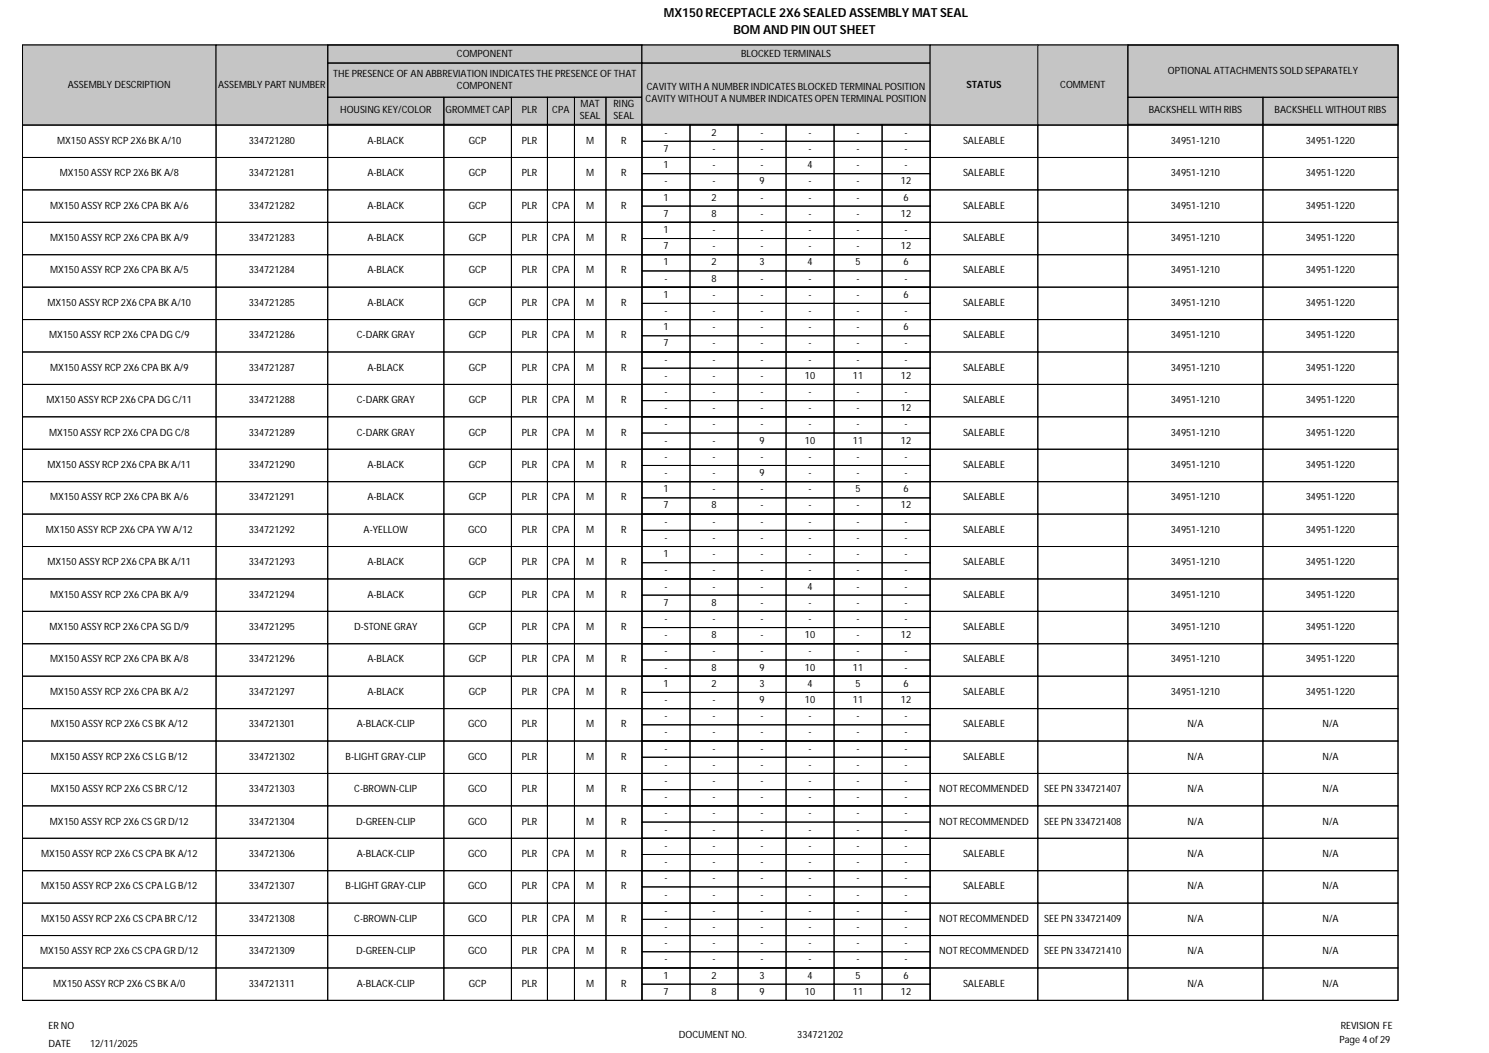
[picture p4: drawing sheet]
<svg xmlns="http://www.w3.org/2000/svg" width="420mm" height="297mm" viewBox="0 0 420 297" stroke-linecap="round" stroke-linejoin="round" font-family="sans-serif">
<defs><g id="words">
<g font-size="3.5">
<text x="187.3" y="4.7">MX150 RECEPTACLE 2X6 SEALED ASSEMBLY MAT SEAL</text>
<text x="206.9" y="9.5">BOM AND PIN OUT SHEET</text>
</g>
<g font-size="2.8">
<text x="128.9" y="15.9">COMPONENT</text>
<text x="209" y="16">BLOCKED TERMINALS</text>
<text x="94" y="21.6">THE PRESENCE OF AN ABBREVIATION INDICATES THE PRESENCE OF THAT</text>
<text x="329.4" y="20.8">OPTIONAL ATTACHMENTS SOLD SEPARATELY</text>
<text x="19.1" y="24.7">ASSEMBLY DESCRIPTION</text>
<text x="61.5" y="24.7">ASSEMBLY PART NUMBER</text>
<text x="128.9" y="25">COMPONENT</text>
<text x="182.1" y="28.8">CAVITY WITHOUT A NUMBER INDICATES OPEN TERMINAL POSITION</text>
<text x="182.4" y="25.4">CAVITY WITH A NUMBER INDICATES BLOCKED TERMINAL POSITION</text>
<text x="272.6" y="24.7">STATUS</text>
<text x="299.1" y="24.7">COMMENT</text>
<text x="95.9" y="31.9">HOUSING KEY/COLOR</text>
<text x="125.7" y="31.9">GROMMET CAP</text>
<text x="147.2" y="31.9">PLR</text>
<text x="155.8" y="31.9">CPA</text>
<text x="163.6" y="33.6">SEAL</text>
<text x="163.8" y="30.3">MAT</text>
<text x="173.1" y="30.3">RING</text>
<text x="173.1" y="33.6">SEAL</text>
<text x="324" y="32">BACKSHELL WITH RIBS</text>
<text x="359.5" y="32">BACKSHELL WITHOUT RIBS</text>
<text x="16.1" y="40.5">MX150 ASSY RCP 2X6 BK A/10</text>
<text x="70.2" y="40.5">334721280</text>
<text x="103.6" y="40.5">A-BLACK</text>
<text x="132.2" y="40.5">GCP</text>
<text x="147.2" y="40.5">PLR</text>
<text x="165.3" y="40.5">M</text>
<text x="175.2" y="40.5">R</text>
<text x="187.4" y="38.3">-</text>
<text x="200.7" y="38.3">2</text>
<text x="214.5" y="38.3">-</text>
<text x="228.1" y="38.3">-</text>
<text x="241.6" y="38.3">-</text>
<text x="255.2" y="38.3">-</text>
<text x="271.6" y="40.5">SALEABLE</text>
<text x="330.2" y="40.5">34951-1210</text>
<text x="368.3" y="40.5">34951-1220</text>
<text x="187.1" y="47.4">1</text>
<text x="187.1" y="42.8">7</text>
<text x="201" y="42.8">-</text>
<text x="201" y="47.4">-</text>
<text x="214.5" y="42.8">-</text>
<text x="214.5" y="47.4">-</text>
<text x="227.8" y="47.4">4</text>
<text x="228.1" y="42.8">-</text>
<text x="241.6" y="42.8">-</text>
<text x="241.6" y="47.4">-</text>
<text x="255.2" y="42.8">-</text>
<text x="255.2" y="47.4">-</text>
<text x="16.8" y="49.7">MX150 ASSY RCP 2X6 BK A/8</text>
<text x="70.2" y="49.7">334721281</text>
<text x="103.6" y="49.7">A-BLACK</text>
<text x="132.2" y="49.7">GCP</text>
<text x="147.2" y="49.7">PLR</text>
<text x="165.3" y="49.7">M</text>
<text x="175.2" y="49.7">R</text>
<text x="187.4" y="52">-</text>
<text x="201" y="52">-</text>
<text x="214.2" y="52">9</text>
<text x="228.1" y="52">-</text>
<text x="241.6" y="52">-</text>
<text x="254.1" y="52">12</text>
<text x="271.6" y="49.7">SALEABLE</text>
<text x="330.2" y="49.7">34951-1210</text>
<text x="368.3" y="49.7">34951-1220</text>
<text x="14.1" y="58.8">MX150 ASSY RCP 2X6 CPA BK A/6</text>
<text x="70.2" y="58.8">334721282</text>
<text x="103.6" y="58.8">A-BLACK</text>
<text x="132.2" y="58.8">GCP</text>
<text x="147.2" y="58.8">PLR</text>
<text x="155.8" y="58.8">CPA</text>
<text x="165.3" y="58.8">M</text>
<text x="175.2" y="58.8">R</text>
<text x="187.1" y="56.6">1</text>
<text x="200.7" y="56.6">2</text>
<text x="214.5" y="56.6">-</text>
<text x="228.1" y="56.6">-</text>
<text x="241.6" y="56.6">-</text>
<text x="254.9" y="56.6">6</text>
<text x="271.6" y="58.8">SALEABLE</text>
<text x="330.2" y="58.8">34951-1210</text>
<text x="368.3" y="58.8">34951-1220</text>
<text x="187.1" y="65.7">1</text>
<text x="187.1" y="61.1">7</text>
<text x="200.7" y="61.1">8</text>
<text x="201" y="65.7">-</text>
<text x="214.5" y="61.1">-</text>
<text x="214.5" y="65.7">-</text>
<text x="228.1" y="61.1">-</text>
<text x="228.1" y="65.7">-</text>
<text x="241.6" y="61.1">-</text>
<text x="241.6" y="65.7">-</text>
<text x="254.1" y="61.1">12</text>
<text x="255.2" y="65.7">-</text>
<text x="14.1" y="68">MX150 ASSY RCP 2X6 CPA BK A/9</text>
<text x="70.2" y="68">334721283</text>
<text x="103.6" y="68">A-BLACK</text>
<text x="132.2" y="68">GCP</text>
<text x="147.2" y="68">PLR</text>
<text x="155.8" y="68">CPA</text>
<text x="165.3" y="68">M</text>
<text x="175.2" y="68">R</text>
<text x="187.1" y="70.3">7</text>
<text x="201" y="70.3">-</text>
<text x="214.5" y="70.3">-</text>
<text x="228.1" y="70.3">-</text>
<text x="241.6" y="70.3">-</text>
<text x="254.1" y="70.3">12</text>
<text x="271.6" y="68">SALEABLE</text>
<text x="330.2" y="68">34951-1210</text>
<text x="368.3" y="68">34951-1220</text>
<text x="14.1" y="77.1">MX150 ASSY RCP 2X6 CPA BK A/5</text>
<text x="70.2" y="77.1">334721284</text>
<text x="103.6" y="77.1">A-BLACK</text>
<text x="132.2" y="77.1">GCP</text>
<text x="147.2" y="77.1">PLR</text>
<text x="155.8" y="77.1">CPA</text>
<text x="165.3" y="77.1">M</text>
<text x="175.2" y="77.1">R</text>
<text x="187.1" y="74.8">1</text>
<text x="200.7" y="74.8">2</text>
<text x="214.2" y="74.8">3</text>
<text x="227.8" y="74.8">4</text>
<text x="241.3" y="74.8">5</text>
<text x="254.9" y="74.8">6</text>
<text x="271.6" y="77.1">SALEABLE</text>
<text x="330.2" y="77.1">34951-1210</text>
<text x="368.3" y="77.1">34951-1220</text>
<text x="187.1" y="84">1</text>
<text x="187.4" y="79.4">-</text>
<text x="200.7" y="79.4">8</text>
<text x="201" y="84">-</text>
<text x="214.5" y="79.4">-</text>
<text x="214.5" y="84">-</text>
<text x="228.1" y="79.4">-</text>
<text x="228.1" y="84">-</text>
<text x="241.6" y="79.4">-</text>
<text x="241.6" y="84">-</text>
<text x="254.9" y="84">6</text>
<text x="255.2" y="79.4">-</text>
<text x="13.4" y="86.3">MX150 ASSY RCP 2X6 CPA BK A/10</text>
<text x="70.2" y="86.3">334721285</text>
<text x="103.6" y="86.3">A-BLACK</text>
<text x="132.2" y="86.3">GCP</text>
<text x="147.2" y="86.3">PLR</text>
<text x="155.8" y="86.3">CPA</text>
<text x="165.3" y="86.3">M</text>
<text x="175.2" y="86.3">R</text>
<text x="187.4" y="88.6">-</text>
<text x="201" y="88.6">-</text>
<text x="214.5" y="88.6">-</text>
<text x="228.1" y="88.6">-</text>
<text x="241.6" y="88.6">-</text>
<text x="255.2" y="88.6">-</text>
<text x="271.6" y="86.3">SALEABLE</text>
<text x="330.2" y="86.3">34951-1210</text>
<text x="368.3" y="86.3">34951-1220</text>
<text x="13.8" y="95.4">MX150 ASSY RCP 2X6 CPA DG C/9</text>
<text x="70.2" y="95.4">334721286</text>
<text x="100.6" y="95.4">C-DARK GRAY</text>
<text x="132.2" y="95.4">GCP</text>
<text x="147.2" y="95.4">PLR</text>
<text x="155.8" y="95.4">CPA</text>
<text x="165.3" y="95.4">M</text>
<text x="175.2" y="95.4">R</text>
<text x="187.1" y="93.1">1</text>
<text x="201" y="93.1">-</text>
<text x="214.5" y="93.1">-</text>
<text x="228.1" y="93.1">-</text>
<text x="241.6" y="93.1">-</text>
<text x="254.9" y="93.1">6</text>
<text x="271.6" y="95.4">SALEABLE</text>
<text x="330.2" y="95.4">34951-1210</text>
<text x="368.3" y="95.4">34951-1220</text>
<text x="187.1" y="97.7">7</text>
<text x="201" y="97.7">-</text>
<text x="214.5" y="97.7">-</text>
<text x="228.1" y="97.7">-</text>
<text x="241.6" y="97.7">-</text>
<text x="255.2" y="97.7">-</text>
<text x="14.1" y="104.6">MX150 ASSY RCP 2X6 CPA BK A/9</text>
<text x="70.2" y="104.6">334721287</text>
<text x="103.6" y="104.6">A-BLACK</text>
<text x="132.2" y="104.6">GCP</text>
<text x="147.2" y="104.6">PLR</text>
<text x="155.8" y="104.6">CPA</text>
<text x="165.3" y="104.6">M</text>
<text x="175.2" y="104.6">R</text>
<text x="187.4" y="102.3">-</text>
<text x="187.4" y="106.8">-</text>
<text x="201" y="102.3">-</text>
<text x="201" y="106.8">-</text>
<text x="214.5" y="102.3">-</text>
<text x="214.5" y="106.8">-</text>
<text x="227" y="106.8">10</text>
<text x="228.1" y="102.3">-</text>
<text x="240.6" y="106.8">11</text>
<text x="241.6" y="102.3">-</text>
<text x="254.1" y="106.8">12</text>
<text x="255.2" y="102.3">-</text>
<text x="271.6" y="104.6">SALEABLE</text>
<text x="330.2" y="104.6">34951-1210</text>
<text x="368.3" y="104.6">34951-1220</text>
<text x="13.1" y="113.7">MX150 ASSY RCP 2X6 CPA DG C/11</text>
<text x="70.2" y="113.7">334721288</text>
<text x="100.6" y="113.7">C-DARK GRAY</text>
<text x="132.2" y="113.7">GCP</text>
<text x="147.2" y="113.7">PLR</text>
<text x="155.8" y="113.7">CPA</text>
<text x="165.3" y="113.7">M</text>
<text x="175.2" y="113.7">R</text>
<text x="187.4" y="111.4">-</text>
<text x="201" y="111.4">-</text>
<text x="214.5" y="111.4">-</text>
<text x="228.1" y="111.4">-</text>
<text x="241.6" y="111.4">-</text>
<text x="255.2" y="111.4">-</text>
<text x="271.6" y="113.7">SALEABLE</text>
<text x="330.2" y="113.7">34951-1210</text>
<text x="368.3" y="113.7">34951-1220</text>
<text x="187.4" y="116">-</text>
<text x="201" y="116">-</text>
<text x="214.5" y="116">-</text>
<text x="228.1" y="116">-</text>
<text x="241.6" y="116">-</text>
<text x="254.1" y="116">12</text>
<text x="13.8" y="122.8">MX150 ASSY RCP 2X6 CPA DG C/8</text>
<text x="70.2" y="122.8">334721289</text>
<text x="100.6" y="122.8">C-DARK GRAY</text>
<text x="132.2" y="122.8">GCP</text>
<text x="147.2" y="122.8">PLR</text>
<text x="155.8" y="122.8">CPA</text>
<text x="165.3" y="122.8">M</text>
<text x="175.2" y="122.8">R</text>
<text x="187.4" y="120.6">-</text>
<text x="187.4" y="125.1">-</text>
<text x="201" y="120.6">-</text>
<text x="201" y="125.1">-</text>
<text x="214.2" y="125.1">9</text>
<text x="214.5" y="120.6">-</text>
<text x="227" y="125.1">10</text>
<text x="228.1" y="120.6">-</text>
<text x="240.6" y="125.1">11</text>
<text x="241.6" y="120.6">-</text>
<text x="254.1" y="125.1">12</text>
<text x="255.2" y="120.6">-</text>
<text x="271.6" y="122.8">SALEABLE</text>
<text x="330.2" y="122.8">34951-1210</text>
<text x="368.3" y="122.8">34951-1220</text>
<text x="13.4" y="132">MX150 ASSY RCP 2X6 CPA BK A/11</text>
<text x="70.2" y="132">334721290</text>
<text x="103.6" y="132">A-BLACK</text>
<text x="132.2" y="132">GCP</text>
<text x="147.2" y="132">PLR</text>
<text x="155.8" y="132">CPA</text>
<text x="165.3" y="132">M</text>
<text x="175.2" y="132">R</text>
<text x="187.4" y="129.7">-</text>
<text x="201" y="129.7">-</text>
<text x="214.5" y="129.7">-</text>
<text x="228.1" y="129.7">-</text>
<text x="241.6" y="129.7">-</text>
<text x="255.2" y="129.7">-</text>
<text x="271.6" y="132">SALEABLE</text>
<text x="330.2" y="132">34951-1210</text>
<text x="368.3" y="132">34951-1220</text>
<text x="187.4" y="134.3">-</text>
<text x="201" y="134.3">-</text>
<text x="214.2" y="134.3">9</text>
<text x="228.1" y="134.3">-</text>
<text x="241.6" y="134.3">-</text>
<text x="255.2" y="134.3">-</text>
<text x="14.1" y="141.1">MX150 ASSY RCP 2X6 CPA BK A/6</text>
<text x="70.2" y="141.1">334721291</text>
<text x="103.6" y="141.1">A-BLACK</text>
<text x="132.2" y="141.1">GCP</text>
<text x="147.2" y="141.1">PLR</text>
<text x="155.8" y="141.1">CPA</text>
<text x="165.3" y="141.1">M</text>
<text x="175.2" y="141.1">R</text>
<text x="187.1" y="138.8">1</text>
<text x="187.1" y="143.4">7</text>
<text x="200.7" y="143.4">8</text>
<text x="201" y="138.8">-</text>
<text x="214.5" y="138.8">-</text>
<text x="214.5" y="143.4">-</text>
<text x="228.1" y="138.8">-</text>
<text x="228.1" y="143.4">-</text>
<text x="241.3" y="138.8">5</text>
<text x="241.6" y="143.4">-</text>
<text x="254.1" y="143.4">12</text>
<text x="254.9" y="138.8">6</text>
<text x="271.6" y="141.1">SALEABLE</text>
<text x="330.2" y="141.1">34951-1210</text>
<text x="368.3" y="141.1">34951-1220</text>
<text x="187.4" y="148">-</text>
<text x="201" y="148">-</text>
<text x="214.5" y="148">-</text>
<text x="228.1" y="148">-</text>
<text x="241.6" y="148">-</text>
<text x="255.2" y="148">-</text>
<text x="13" y="150.3">MX150 ASSY RCP 2X6 CPA YW A/12</text>
<text x="70.2" y="150.3">334721292</text>
<text x="102.6" y="150.3">A-YELLOW</text>
<text x="132" y="150.3">GCO</text>
<text x="147.2" y="150.3">PLR</text>
<text x="155.8" y="150.3">CPA</text>
<text x="165.3" y="150.3">M</text>
<text x="175.2" y="150.3">R</text>
<text x="187.4" y="152.6">-</text>
<text x="201" y="152.6">-</text>
<text x="214.5" y="152.6">-</text>
<text x="228.1" y="152.6">-</text>
<text x="241.6" y="152.6">-</text>
<text x="255.2" y="152.6">-</text>
<text x="271.6" y="150.3">SALEABLE</text>
<text x="330.2" y="150.3">34951-1210</text>
<text x="368.3" y="150.3">34951-1220</text>
<text x="13.4" y="159.4">MX150 ASSY RCP 2X6 CPA BK A/11</text>
<text x="70.2" y="159.4">334721293</text>
<text x="103.6" y="159.4">A-BLACK</text>
<text x="132.2" y="159.4">GCP</text>
<text x="147.2" y="159.4">PLR</text>
<text x="155.8" y="159.4">CPA</text>
<text x="165.3" y="159.4">M</text>
<text x="175.2" y="159.4">R</text>
<text x="187.1" y="157.1">1</text>
<text x="187.4" y="161.7">-</text>
<text x="201" y="157.1">-</text>
<text x="201" y="161.7">-</text>
<text x="214.5" y="157.1">-</text>
<text x="214.5" y="161.7">-</text>
<text x="228.1" y="157.1">-</text>
<text x="228.1" y="161.7">-</text>
<text x="241.6" y="157.1">-</text>
<text x="241.6" y="161.7">-</text>
<text x="255.2" y="157.1">-</text>
<text x="255.2" y="161.7">-</text>
<text x="271.6" y="159.4">SALEABLE</text>
<text x="330.2" y="159.4">34951-1210</text>
<text x="368.3" y="159.4">34951-1220</text>
<text x="187.4" y="166.3">-</text>
<text x="201" y="166.3">-</text>
<text x="214.5" y="166.3">-</text>
<text x="227.8" y="166.3">4</text>
<text x="241.6" y="166.3">-</text>
<text x="255.2" y="166.3">-</text>
<text x="14.1" y="168.6">MX150 ASSY RCP 2X6 CPA BK A/9</text>
<text x="70.2" y="168.6">334721294</text>
<text x="103.6" y="168.6">A-BLACK</text>
<text x="132.2" y="168.6">GCP</text>
<text x="147.2" y="168.6">PLR</text>
<text x="155.8" y="168.6">CPA</text>
<text x="165.3" y="168.6">M</text>
<text x="175.2" y="168.6">R</text>
<text x="187.1" y="170.9">7</text>
<text x="200.7" y="170.9">8</text>
<text x="214.5" y="170.9">-</text>
<text x="228.1" y="170.9">-</text>
<text x="241.6" y="170.9">-</text>
<text x="255.2" y="170.9">-</text>
<text x="271.6" y="168.6">SALEABLE</text>
<text x="330.2" y="168.6">34951-1210</text>
<text x="368.3" y="168.6">34951-1220</text>
<text x="14" y="177.7">MX150 ASSY RCP 2X6 CPA SG D/9</text>
<text x="70.2" y="177.7">334721295</text>
<text x="99.9" y="177.7">D-STONE GRAY</text>
<text x="132.2" y="177.7">GCP</text>
<text x="147.2" y="177.7">PLR</text>
<text x="155.8" y="177.7">CPA</text>
<text x="165.3" y="177.7">M</text>
<text x="175.2" y="177.7">R</text>
<text x="187.4" y="175.4">-</text>
<text x="187.4" y="180">-</text>
<text x="200.7" y="180">8</text>
<text x="201" y="175.4">-</text>
<text x="214.5" y="175.4">-</text>
<text x="214.5" y="180">-</text>
<text x="227" y="180">10</text>
<text x="228.1" y="175.4">-</text>
<text x="241.6" y="175.4">-</text>
<text x="241.6" y="180">-</text>
<text x="254.1" y="180">12</text>
<text x="255.2" y="175.4">-</text>
<text x="271.6" y="177.7">SALEABLE</text>
<text x="330.2" y="177.7">34951-1210</text>
<text x="368.3" y="177.7">34951-1220</text>
<text x="187.4" y="184.6">-</text>
<text x="201" y="184.6">-</text>
<text x="214.5" y="184.6">-</text>
<text x="228.1" y="184.6">-</text>
<text x="241.6" y="184.6">-</text>
<text x="255.2" y="184.6">-</text>
<text x="14.1" y="186.9">MX150 ASSY RCP 2X6 CPA BK A/8</text>
<text x="70.2" y="186.9">334721296</text>
<text x="103.6" y="186.9">A-BLACK</text>
<text x="132.2" y="186.9">GCP</text>
<text x="147.2" y="186.9">PLR</text>
<text x="155.8" y="186.9">CPA</text>
<text x="165.3" y="186.9">M</text>
<text x="175.2" y="186.9">R</text>
<text x="187.4" y="189.1">-</text>
<text x="200.7" y="189.1">8</text>
<text x="214.2" y="189.1">9</text>
<text x="227" y="189.1">10</text>
<text x="240.6" y="189.1">11</text>
<text x="255.2" y="189.1">-</text>
<text x="271.6" y="186.9">SALEABLE</text>
<text x="330.2" y="186.9">34951-1210</text>
<text x="368.3" y="186.9">34951-1220</text>
<text x="14.1" y="196">MX150 ASSY RCP 2X6 CPA BK A/2</text>
<text x="70.2" y="196">334721297</text>
<text x="103.6" y="196">A-BLACK</text>
<text x="132.2" y="196">GCP</text>
<text x="147.2" y="196">PLR</text>
<text x="155.8" y="196">CPA</text>
<text x="165.3" y="196">M</text>
<text x="175.2" y="196">R</text>
<text x="187.1" y="193.7">1</text>
<text x="200.7" y="193.7">2</text>
<text x="214.2" y="193.7">3</text>
<text x="227.8" y="193.7">4</text>
<text x="241.3" y="193.7">5</text>
<text x="254.9" y="193.7">6</text>
<text x="271.6" y="196">SALEABLE</text>
<text x="330.2" y="196">34951-1210</text>
<text x="368.3" y="196">34951-1220</text>
<text x="187.4" y="202.9">-</text>
<text x="187.4" y="198.3">-</text>
<text x="201" y="198.3">-</text>
<text x="201" y="202.9">-</text>
<text x="214.2" y="198.3">9</text>
<text x="214.5" y="202.9">-</text>
<text x="227" y="198.3">10</text>
<text x="228.1" y="202.9">-</text>
<text x="240.6" y="198.3">11</text>
<text x="241.6" y="202.9">-</text>
<text x="254.1" y="198.3">12</text>
<text x="255.2" y="202.9">-</text>
<text x="14.3" y="205.1">MX150 ASSY RCP 2X6 CS BK A/12</text>
<text x="70.2" y="205.1">334721301</text>
<text x="100.6" y="205.1">A-BLACK-CLIP</text>
<text x="132" y="205.1">GCO</text>
<text x="147.2" y="205.1">PLR</text>
<text x="165.3" y="205.1">M</text>
<text x="175.2" y="205.1">R</text>
<text x="187.4" y="207.4">-</text>
<text x="201" y="207.4">-</text>
<text x="214.5" y="207.4">-</text>
<text x="228.1" y="207.4">-</text>
<text x="241.6" y="207.4">-</text>
<text x="255.2" y="207.4">-</text>
<text x="271.6" y="205.1">SALEABLE</text>
<text x="334.9" y="205.1">N/A</text>
<text x="373" y="205.1">N/A</text>
<text x="14.4" y="214.3">MX150 ASSY RCP 2X6 CS LG B/12</text>
<text x="70.2" y="214.3">334721302</text>
<text x="97.5" y="214.3">B-LIGHT GRAY-CLIP</text>
<text x="132" y="214.3">GCO</text>
<text x="147.2" y="214.3">PLR</text>
<text x="165.3" y="214.3">M</text>
<text x="175.2" y="214.3">R</text>
<text x="187.4" y="212">-</text>
<text x="201" y="212">-</text>
<text x="214.5" y="212">-</text>
<text x="228.1" y="212">-</text>
<text x="241.6" y="212">-</text>
<text x="255.2" y="212">-</text>
<text x="271.6" y="214.3">SALEABLE</text>
<text x="334.9" y="214.3">N/A</text>
<text x="373" y="214.3">N/A</text>
<text x="187.4" y="221.1">-</text>
<text x="187.4" y="216.6">-</text>
<text x="201" y="216.6">-</text>
<text x="201" y="221.1">-</text>
<text x="214.5" y="216.6">-</text>
<text x="214.5" y="221.1">-</text>
<text x="228.1" y="216.6">-</text>
<text x="228.1" y="221.1">-</text>
<text x="241.6" y="216.6">-</text>
<text x="241.6" y="221.1">-</text>
<text x="255.2" y="216.6">-</text>
<text x="255.2" y="221.1">-</text>
<text x="14.4" y="223.4">MX150 ASSY RCP 2X6 CS BR C/12</text>
<text x="70.2" y="223.4">334721303</text>
<text x="99.9" y="223.4">C-BROWN-CLIP</text>
<text x="132" y="223.4">GCO</text>
<text x="147.2" y="223.4">PLR</text>
<text x="165.3" y="223.4">M</text>
<text x="175.2" y="223.4">R</text>
<text x="187.4" y="225.7">-</text>
<text x="201" y="225.7">-</text>
<text x="214.5" y="225.7">-</text>
<text x="228.1" y="225.7">-</text>
<text x="241.6" y="225.7">-</text>
<text x="255.2" y="225.7">-</text>
<text x="264.9" y="223.4">NOT RECOMMENDED</text>
<text x="294.6" y="223.4">SEE PN 334721407</text>
<text x="334.9" y="223.4">N/A</text>
<text x="373" y="223.4">N/A</text>
<text x="14.1" y="232.6">MX150 ASSY RCP 2X6 CS GR D/12</text>
<text x="70.2" y="232.6">334721304</text>
<text x="100.5" y="232.6">D-GREEN-CLIP</text>
<text x="132" y="232.6">GCO</text>
<text x="147.2" y="232.6">PLR</text>
<text x="165.3" y="232.6">M</text>
<text x="175.2" y="232.6">R</text>
<text x="187.4" y="230.3">-</text>
<text x="201" y="230.3">-</text>
<text x="214.5" y="230.3">-</text>
<text x="228.1" y="230.3">-</text>
<text x="241.6" y="230.3">-</text>
<text x="255.2" y="230.3">-</text>
<text x="264.9" y="232.6">NOT RECOMMENDED</text>
<text x="294.6" y="232.6">SEE PN 334721408</text>
<text x="334.9" y="232.6">N/A</text>
<text x="373" y="232.6">N/A</text>
<text x="187.4" y="239.4">-</text>
<text x="187.4" y="234.9">-</text>
<text x="201" y="234.9">-</text>
<text x="201" y="239.4">-</text>
<text x="214.5" y="234.9">-</text>
<text x="214.5" y="239.4">-</text>
<text x="228.1" y="234.9">-</text>
<text x="228.1" y="239.4">-</text>
<text x="241.6" y="234.9">-</text>
<text x="241.6" y="239.4">-</text>
<text x="255.2" y="234.9">-</text>
<text x="255.2" y="239.4">-</text>
<text x="11.6" y="241.7">MX150 ASSY RCP 2X6 CS CPA BK A/12</text>
<text x="70.2" y="241.7">334721306</text>
<text x="100.6" y="241.7">A-BLACK-CLIP</text>
<text x="132" y="241.7">GCO</text>
<text x="147.2" y="241.7">PLR</text>
<text x="155.8" y="241.7">CPA</text>
<text x="165.3" y="241.7">M</text>
<text x="175.2" y="241.7">R</text>
<text x="187.4" y="244">-</text>
<text x="201" y="244">-</text>
<text x="214.5" y="244">-</text>
<text x="228.1" y="244">-</text>
<text x="241.6" y="244">-</text>
<text x="255.2" y="244">-</text>
<text x="271.6" y="241.7">SALEABLE</text>
<text x="334.9" y="241.7">N/A</text>
<text x="373" y="241.7">N/A</text>
<text x="11.6" y="250.9">MX150 ASSY RCP 2X6 CS CPA LG B/12</text>
<text x="70.2" y="250.9">334721307</text>
<text x="97.5" y="250.9">B-LIGHT GRAY-CLIP</text>
<text x="132" y="250.9">GCO</text>
<text x="147.2" y="250.9">PLR</text>
<text x="155.8" y="250.9">CPA</text>
<text x="165.3" y="250.9">M</text>
<text x="175.2" y="250.9">R</text>
<text x="187.4" y="248.6">-</text>
<text x="201" y="248.6">-</text>
<text x="214.5" y="248.6">-</text>
<text x="228.1" y="248.6">-</text>
<text x="241.6" y="248.6">-</text>
<text x="255.2" y="248.6">-</text>
<text x="271.6" y="250.9">SALEABLE</text>
<text x="334.9" y="250.9">N/A</text>
<text x="373" y="250.9">N/A</text>
<text x="187.4" y="257.7">-</text>
<text x="187.4" y="253.1">-</text>
<text x="201" y="253.1">-</text>
<text x="201" y="257.7">-</text>
<text x="214.5" y="253.1">-</text>
<text x="214.5" y="257.7">-</text>
<text x="228.1" y="253.1">-</text>
<text x="228.1" y="257.7">-</text>
<text x="241.6" y="253.1">-</text>
<text x="241.6" y="257.7">-</text>
<text x="255.2" y="253.1">-</text>
<text x="255.2" y="257.7">-</text>
<text x="11.6" y="260">MX150 ASSY RCP 2X6 CS CPA BR C/12</text>
<text x="70.2" y="260">334721308</text>
<text x="99.9" y="260">C-BROWN-CLIP</text>
<text x="132" y="260">GCO</text>
<text x="147.2" y="260">PLR</text>
<text x="155.8" y="260">CPA</text>
<text x="165.3" y="260">M</text>
<text x="175.2" y="260">R</text>
<text x="187.4" y="262.3">-</text>
<text x="201" y="262.3">-</text>
<text x="214.5" y="262.3">-</text>
<text x="228.1" y="262.3">-</text>
<text x="241.6" y="262.3">-</text>
<text x="255.2" y="262.3">-</text>
<text x="264.9" y="260">NOT RECOMMENDED</text>
<text x="294.6" y="260">SEE PN 334721409</text>
<text x="334.9" y="260">N/A</text>
<text x="373" y="260">N/A</text>
<text x="11.4" y="269.1">MX150 ASSY RCP 2X6 CS CPA GR D/12</text>
<text x="70.2" y="269.1">334721309</text>
<text x="100.5" y="269.1">D-GREEN-CLIP</text>
<text x="132" y="269.1">GCO</text>
<text x="147.2" y="269.1">PLR</text>
<text x="155.8" y="269.1">CPA</text>
<text x="165.3" y="269.1">M</text>
<text x="175.2" y="269.1">R</text>
<text x="187.4" y="266.9">-</text>
<text x="201" y="266.9">-</text>
<text x="214.5" y="266.9">-</text>
<text x="228.1" y="266.9">-</text>
<text x="241.6" y="266.9">-</text>
<text x="255.2" y="266.9">-</text>
<text x="264.9" y="269.1">NOT RECOMMENDED</text>
<text x="294.6" y="269.1">SEE PN 334721410</text>
<text x="334.9" y="269.1">N/A</text>
<text x="373" y="269.1">N/A</text>
<text x="187.4" y="271.4">-</text>
<text x="201" y="271.4">-</text>
<text x="214.5" y="271.4">-</text>
<text x="228.1" y="271.4">-</text>
<text x="241.6" y="271.4">-</text>
<text x="255.2" y="271.4">-</text>
<text x="15" y="278.3">MX150 ASSY RCP 2X6 CS BK A/0</text>
<text x="70.2" y="278.3">334721311</text>
<text x="100.6" y="278.3">A-BLACK-CLIP</text>
<text x="132.2" y="278.3">GCP</text>
<text x="147.2" y="278.3">PLR</text>
<text x="165.3" y="278.3">M</text>
<text x="175.2" y="278.3">R</text>
<text x="187.1" y="276">1</text>
<text x="187.1" y="280.6">7</text>
<text x="200.7" y="276">2</text>
<text x="200.7" y="280.6">8</text>
<text x="214.2" y="276">3</text>
<text x="214.2" y="280.6">9</text>
<text x="227" y="280.6">10</text>
<text x="227.8" y="276">4</text>
<text x="240.6" y="280.6">11</text>
<text x="241.3" y="276">5</text>
<text x="254.1" y="280.6">12</text>
<text x="254.9" y="276">6</text>
<text x="271.6" y="278.3">SALEABLE</text>
<text x="334.9" y="278.3">N/A</text>
<text x="373" y="278.3">N/A</text>
<text x="13.7" y="290.3">ER NO</text>
<text x="191.5" y="292.8">DOCUMENT NO.</text>
<text x="224.9" y="292.8">334721202</text>
<text x="378.2" y="290.3">REVISION FE</text>
<text x="13.7" y="295.3">DATE</text>
<text x="25.4" y="295.3">12/11/2025</text>
<text x="377.8" y="294.2">Page 4 of 29</text>
</g>
</g></defs>
<path d="M6.3 12.7h388v269.5h-388z" fill="none" stroke="#000" stroke-width=".28"/>
<path d="M6.3 12.7h54.6v22.6h-54.6z" fill="#c9c6b8"/>
<path d="M6.3 12.7h54.6v22.6h-54.6z" fill="none" stroke="#000" stroke-width=".28"/>
<path d="M60.9 12.7h31.5v22.6h-31.5z" fill="#c9c6b8"/>
<path d="M60.9 12.7h31.5v22.6h-31.5z" fill="none" stroke="#000" stroke-width=".28"/>
<path d="M92.4 12.7h88.7v22.6h-88.7z" fill="#c9c6b8"/>
<path d="M92.4 12.7h88.7v22.6h-88.7zM92.5 12.7h88.6v5.1h-88.6zM92.5 17.8h88.6v9.6h-88.6zM92.4 27.4h32.8v7.7h-32.8zM125.2 27.4h19.1v7.7h-19.1zM144.3 27.4h10.1v7.7h-10.1zM154.4 27.4h7.6v7.7h-7.6zM162 27.4h8.9v7.7h-8.9zM170.9 27.4h10.2v7.7h-10.2z" fill="none" stroke="#000" stroke-width=".28"/>
<path d="M181.1 12.7h81.3v22.6h-81.3z" fill="#c9c6b8"/>
<path d="M181.1 12.7h81.3v5.1h-81.3zM181.1 17.8h81.3v17.3h-81.3z" fill="none" stroke="#000" stroke-width=".28"/>
<path d="M262.4 12.7h30.3v22.6h-30.3z" fill="#c9c6b8"/>
<path d="M262.4 12.7h30.3v22.6h-30.3z" fill="none" stroke="#000" stroke-width=".28"/>
<path d="M292.7 12.7h25.4v22.6h-25.4z" fill="#c9c6b8"/>
<path d="M292.7 12.7h25.4v22.6h-25.4z" fill="none" stroke="#000" stroke-width=".28"/>
<path d="M318.1 12.7h76.2v22.6h-76.2z" fill="#c9c6b8"/>
<g fill="none" stroke="#000" stroke-width=".28">
<path d="M318.1 12.7h76.2v22.6h-76.2zM318.1 12.7h76.2v14.7h-76.2zM6.3 35.3h54.6v9.1h-54.6zM60.9 35.3h31.5v9.1h-31.5zM92.4 35.3h32.8v9.1h-32.8zM125.2 35.3h19.1v9.1h-19.1zM144.3 35.3h10.1v9.1h-10.1zM154.4 35.3h7.6v9.1h-7.6zM162 35.3h8.9v9.1h-8.9zM170.9 35.3h10.2v9.1h-10.2zM181.1 35.3h81.3v9.1h-81.3zM181.1 35.3h13.5v4.5h-13.5z"/>
<path d="M181.1 39.8h13.5v4.6h-13.5zM194.6 35.3h13.6v4.5h-13.6zM194.6 39.8h13.6v4.6h-13.6zM208.2 35.3h13.5v4.5h-13.5zM208.2 39.8h13.5v4.6h-13.5zM221.7 35.3h13.6v4.5h-13.6zM221.7 39.8h13.6v4.6h-13.6zM235.3 35.3h13.5v4.5h-13.5zM235.3 39.8h13.5v4.6h-13.5zM248.8 35.3h13.6v4.5h-13.6zM248.8 39.8h13.6v4.6h-13.6zM262.4 35.3h30.3v9.1h-30.3z"/>
<path d="M292.7 35.3h25.4v9.1h-25.4zM318.1 27.4h38.1v7.7h-38.1zM318.1 35.3h38.1v9.1h-38.1zM356.2 27.4h38.1v7.7h-38.1zM356.2 35.3h38.1v9.1h-38.1zM6.3 44.4h54.6v9.2h-54.6zM6.3 53.6h54.6v9.1h-54.6zM60.9 44.4h31.5v9.2h-31.5zM60.9 53.6h31.5v9.1h-31.5zM92.4 44.4h32.8v9.2h-32.8zM92.4 53.6h32.8v9.1h-32.8zM125.2 44.4h19.1v9.2h-19.1z"/>
<path d="M125.2 53.6h19.1v9.1h-19.1zM144.3 44.4h10.1v9.2h-10.1zM144.3 53.6h10.1v9.1h-10.1zM154.4 44.4h7.6v9.2h-7.6zM154.4 53.6h7.6v9.1h-7.6zM162 44.4h8.9v9.2h-8.9zM162 53.6h8.9v9.1h-8.9zM170.9 44.4h10.2v9.2h-10.2zM170.9 53.6h10.2v9.1h-10.2zM181.1 44.4h81.3v9.2h-81.3zM181.1 44.4h13.5v4.6h-13.5zM181.1 53.6h81.3v9.1h-81.3z"/>
<path d="M181.1 53.6h13.5v4.5h-13.5zM181.1 49h13.5v4.6h-13.5zM181.1 58.1h13.5v4.6h-13.5zM194.6 44.4h13.6v4.6h-13.6zM194.6 49h13.6v4.6h-13.6zM194.6 53.6h13.6v4.5h-13.6zM194.6 58.1h13.6v4.6h-13.6zM208.2 44.4h13.5v4.6h-13.5zM208.2 49h13.5v4.6h-13.5zM208.2 53.6h13.5v4.5h-13.5zM208.2 58.1h13.5v4.6h-13.5zM221.7 44.4h13.6v4.6h-13.6z"/>
<path d="M221.7 49h13.6v4.6h-13.6zM221.7 53.6h13.6v4.5h-13.6zM221.7 58.1h13.6v4.6h-13.6zM235.3 44.4h13.5v4.6h-13.5zM235.3 49h13.5v4.6h-13.5zM235.3 53.6h13.5v4.5h-13.5zM235.3 58.1h13.5v4.6h-13.5zM248.8 44.4h13.6v4.6h-13.6zM248.8 49h13.6v4.6h-13.6zM248.8 53.6h13.6v4.5h-13.6zM248.8 58.1h13.6v4.6h-13.6zM262.4 44.4h30.3v9.2h-30.3z"/>
<path d="M262.4 53.6h30.3v9.1h-30.3zM292.7 44.4h25.4v9.2h-25.4zM292.7 53.6h25.4v9.1h-25.4zM318.1 44.4h38.1v9.2h-38.1zM318.1 53.6h38.1v9.1h-38.1zM356.2 44.4h38.1v9.2h-38.1zM356.2 53.6h38.1v9.1h-38.1zM6.3 62.7h54.6v9.1h-54.6zM6.3 71.8h54.6v9.2h-54.6zM60.9 62.7h31.5v9.1h-31.5zM60.9 71.8h31.5v9.2h-31.5zM92.4 62.7h32.8v9.1h-32.8z"/>
<path d="M92.4 71.8h32.8v9.2h-32.8zM125.2 62.7h19.1v9.1h-19.1zM125.2 71.8h19.1v9.2h-19.1zM144.3 62.7h10.1v9.1h-10.1zM144.3 71.8h10.1v9.2h-10.1zM154.4 62.7h7.6v9.1h-7.6zM154.4 71.8h7.6v9.2h-7.6zM162 62.7h8.9v9.1h-8.9zM162 71.8h8.9v9.2h-8.9zM170.9 62.7h10.2v9.1h-10.2zM170.9 71.8h10.2v9.2h-10.2zM181.1 62.7h81.3v9.1h-81.3z"/>
<path d="M181.1 62.7h13.5v4.6h-13.5zM181.1 71.8h81.3v9.2h-81.3zM181.1 71.8h13.5v4.6h-13.5zM181.1 67.3h13.5v4.5h-13.5zM181.1 76.4h13.5v4.6h-13.5zM194.6 62.7h13.6v4.6h-13.6zM194.6 67.3h13.6v4.5h-13.6zM194.6 71.8h13.6v4.6h-13.6zM194.6 76.4h13.6v4.6h-13.6zM208.2 62.7h13.5v4.6h-13.5zM208.2 67.3h13.5v4.5h-13.5zM208.2 71.8h13.5v4.6h-13.5z"/>
<path d="M208.2 76.4h13.5v4.6h-13.5zM221.7 62.7h13.6v4.6h-13.6zM221.7 67.3h13.6v4.5h-13.6zM221.7 71.8h13.6v4.6h-13.6zM221.7 76.4h13.6v4.6h-13.6zM235.3 62.7h13.5v4.6h-13.5zM235.3 67.3h13.5v4.5h-13.5zM235.3 71.8h13.5v4.6h-13.5zM235.3 76.4h13.5v4.6h-13.5zM248.8 62.7h13.6v4.6h-13.6zM248.8 67.3h13.6v4.5h-13.6zM248.8 71.8h13.6v4.6h-13.6z"/>
<path d="M248.8 76.4h13.6v4.6h-13.6zM262.4 62.7h30.3v9.1h-30.3zM262.4 71.8h30.3v9.2h-30.3zM292.7 62.7h25.4v9.1h-25.4zM292.7 71.8h25.4v9.2h-25.4zM318.1 62.7h38.1v9.1h-38.1zM318.1 71.8h38.1v9.2h-38.1zM356.2 62.7h38.1v9.1h-38.1zM356.2 71.8h38.1v9.2h-38.1zM6.3 81h54.6v9.1h-54.6zM6.3 90.1h54.6v9.2h-54.6zM6.3 99.3h54.6v9.1h-54.6z"/>
<path d="M60.9 81h31.5v9.1h-31.5zM60.9 90.1h31.5v9.2h-31.5zM60.9 99.3h31.5v9.1h-31.5zM92.4 81h32.8v9.1h-32.8zM92.4 90.1h32.8v9.2h-32.8zM92.4 99.3h32.8v9.1h-32.8zM125.2 81h19.1v9.1h-19.1zM125.2 90.1h19.1v9.2h-19.1zM125.2 99.3h19.1v9.1h-19.1zM144.3 81h10.1v9.1h-10.1zM144.3 90.1h10.1v9.2h-10.1zM144.3 99.3h10.1v9.1h-10.1z"/>
<path d="M154.4 81h7.6v9.1h-7.6zM154.4 90.1h7.6v9.2h-7.6zM154.4 99.3h7.6v9.1h-7.6zM162 81h8.9v9.1h-8.9zM162 90.1h8.9v9.2h-8.9zM162 99.3h8.9v9.1h-8.9zM170.9 81h10.2v9.1h-10.2zM170.9 90.1h10.2v9.2h-10.2zM170.9 99.3h10.2v9.1h-10.2zM181.1 81h81.3v9.1h-81.3zM181.1 81h13.5v4.6h-13.5zM181.1 90.1h81.3v9.2h-81.3z"/>
<path d="M181.1 90.1h13.5v4.6h-13.5zM181.1 99.3h81.3v9.1h-81.3zM181.1 99.3h13.5v4.6h-13.5zM181.1 85.6h13.5v4.5h-13.5zM181.1 94.7h13.5v4.6h-13.5zM194.6 81h13.6v4.6h-13.6zM194.6 85.6h13.6v4.5h-13.6zM194.6 90.1h13.6v4.6h-13.6zM194.6 94.7h13.6v4.6h-13.6zM194.6 99.3h13.6v4.6h-13.6zM208.2 81h13.5v4.6h-13.5zM208.2 85.6h13.5v4.5h-13.5z"/>
<path d="M208.2 90.1h13.5v4.6h-13.5zM208.2 94.7h13.5v4.6h-13.5zM208.2 99.3h13.5v4.6h-13.5zM221.7 81h13.6v4.6h-13.6zM221.7 85.6h13.6v4.5h-13.6zM221.7 90.1h13.6v4.6h-13.6zM221.7 94.7h13.6v4.6h-13.6zM221.7 99.3h13.6v4.6h-13.6zM235.3 81h13.5v4.6h-13.5zM235.3 85.6h13.5v4.5h-13.5zM235.3 90.1h13.5v4.6h-13.5zM235.3 94.7h13.5v4.6h-13.5z"/>
<path d="M235.3 99.3h13.5v4.6h-13.5zM248.8 81h13.6v4.6h-13.6zM248.8 85.6h13.6v4.5h-13.6zM248.8 90.1h13.6v4.6h-13.6zM248.8 94.7h13.6v4.6h-13.6zM248.8 99.3h13.6v4.6h-13.6zM262.4 81h30.3v9.1h-30.3zM262.4 90.1h30.3v9.2h-30.3zM262.4 99.3h30.3v9.1h-30.3zM292.7 81h25.4v9.1h-25.4zM292.7 90.1h25.4v9.2h-25.4zM292.7 99.3h25.4v9.1h-25.4z"/>
<path d="M318.1 81h38.1v9.1h-38.1zM318.1 90.1h38.1v9.2h-38.1zM318.1 99.3h38.1v9.1h-38.1zM356.2 81h38.1v9.1h-38.1zM356.2 90.1h38.1v9.2h-38.1zM356.2 99.3h38.1v9.1h-38.1zM6.3 108.4h54.6v9.2h-54.6zM6.3 117.6h54.6v9.1h-54.6zM60.9 108.4h31.5v9.2h-31.5zM60.9 117.6h31.5v9.1h-31.5zM92.4 108.4h32.8v9.2h-32.8zM92.4 117.6h32.8v9.1h-32.8z"/>
<path d="M125.2 108.4h19.1v9.2h-19.1zM125.2 117.6h19.1v9.1h-19.1zM144.3 108.4h10.1v9.2h-10.1zM144.3 117.6h10.1v9.1h-10.1zM154.4 108.4h7.6v9.2h-7.6zM154.4 117.6h7.6v9.1h-7.6zM162 108.4h8.9v9.2h-8.9zM162 117.6h8.9v9.1h-8.9zM170.9 108.4h10.2v9.2h-10.2zM170.9 117.6h10.2v9.1h-10.2zM181.1 108.4h81.3v9.2h-81.3zM181.1 108.4h13.5v4.6h-13.5z"/>
<path d="M181.1 117.6h81.3v9.1h-81.3zM181.1 117.6h13.5v4.5h-13.5zM181.1 103.9h13.5v4.5h-13.5zM181.1 113h13.5v4.6h-13.5zM194.6 103.9h13.6v4.5h-13.6zM194.6 108.4h13.6v4.6h-13.6zM194.6 113h13.6v4.6h-13.6zM194.6 117.6h13.6v4.5h-13.6zM208.2 103.9h13.5v4.5h-13.5zM208.2 108.4h13.5v4.6h-13.5zM208.2 113h13.5v4.6h-13.5zM208.2 117.6h13.5v4.5h-13.5z"/>
<path d="M221.7 103.9h13.6v4.5h-13.6zM221.7 108.4h13.6v4.6h-13.6zM221.7 113h13.6v4.6h-13.6zM221.7 117.6h13.6v4.5h-13.6zM235.3 103.9h13.5v4.5h-13.5zM235.3 108.4h13.5v4.6h-13.5zM235.3 113h13.5v4.6h-13.5zM235.3 117.6h13.5v4.5h-13.5zM248.8 103.9h13.6v4.5h-13.6zM248.8 108.4h13.6v4.6h-13.6zM248.8 113h13.6v4.6h-13.6zM248.8 117.6h13.6v4.5h-13.6z"/>
<path d="M262.4 108.4h30.3v9.2h-30.3zM262.4 117.6h30.3v9.1h-30.3zM292.7 108.4h25.4v9.2h-25.4zM292.7 117.6h25.4v9.1h-25.4zM318.1 108.4h38.1v9.2h-38.1zM318.1 117.6h38.1v9.1h-38.1zM356.2 108.4h38.1v9.2h-38.1zM356.2 117.6h38.1v9.1h-38.1zM6.3 126.7h54.6v9.2h-54.6zM6.3 135.9h54.6v9.1h-54.6zM60.9 126.7h31.5v9.2h-31.5zM60.9 135.9h31.5v9.1h-31.5z"/>
<path d="M92.4 126.7h32.8v9.2h-32.8zM92.4 135.9h32.8v9.1h-32.8zM125.2 126.7h19.1v9.2h-19.1zM125.2 135.9h19.1v9.1h-19.1zM144.3 126.7h10.1v9.2h-10.1zM144.3 135.9h10.1v9.1h-10.1zM154.4 126.7h7.6v9.2h-7.6zM154.4 135.9h7.6v9.1h-7.6zM162 126.7h8.9v9.2h-8.9zM162 135.9h8.9v9.1h-8.9zM170.9 126.7h10.2v9.2h-10.2zM170.9 135.9h10.2v9.1h-10.2z"/>
<path d="M181.1 126.7h81.3v9.2h-81.3zM181.1 126.7h13.5v4.6h-13.5zM181.1 135.9h81.3v9.1h-81.3zM181.1 135.9h13.5v4.5h-13.5zM181.1 122.1h13.5v4.6h-13.5zM181.1 131.3h13.5v4.6h-13.5zM194.6 122.1h13.6v4.6h-13.6zM194.6 126.7h13.6v4.6h-13.6zM194.6 131.3h13.6v4.6h-13.6zM194.6 135.9h13.6v4.5h-13.6zM208.2 122.1h13.5v4.6h-13.5zM208.2 126.7h13.5v4.6h-13.5z"/>
<path d="M208.2 131.3h13.5v4.6h-13.5zM208.2 135.9h13.5v4.5h-13.5zM221.7 122.1h13.6v4.6h-13.6zM221.7 126.7h13.6v4.6h-13.6zM221.7 131.3h13.6v4.6h-13.6zM221.7 135.9h13.6v4.5h-13.6zM235.3 122.1h13.5v4.6h-13.5zM235.3 126.7h13.5v4.6h-13.5zM235.3 131.3h13.5v4.6h-13.5zM235.3 135.9h13.5v4.5h-13.5zM248.8 122.1h13.6v4.6h-13.6zM248.8 126.7h13.6v4.6h-13.6z"/>
<path d="M248.8 131.3h13.6v4.6h-13.6zM248.8 135.9h13.6v4.5h-13.6zM262.4 126.7h30.3v9.2h-30.3zM262.4 135.9h30.3v9.1h-30.3zM292.7 126.7h25.4v9.2h-25.4zM292.7 135.9h25.4v9.1h-25.4zM318.1 126.7h38.1v9.2h-38.1zM318.1 135.9h38.1v9.1h-38.1zM356.2 126.7h38.1v9.2h-38.1zM356.2 135.9h38.1v9.1h-38.1zM6.3 145h54.6v9.1h-54.6zM6.3 154.1h54.6v9.2h-54.6z"/>
<path d="M60.9 145h31.5v9.1h-31.5zM60.9 154.1h31.5v9.2h-31.5zM92.4 145h32.8v9.1h-32.8zM92.4 154.1h32.8v9.2h-32.8zM125.2 145h19.1v9.1h-19.1zM125.2 154.1h19.1v9.2h-19.1zM144.3 145h10.1v9.1h-10.1zM144.3 154.1h10.1v9.2h-10.1zM154.4 145h7.6v9.1h-7.6zM154.4 154.1h7.6v9.2h-7.6zM162 145h8.9v9.1h-8.9zM162 154.1h8.9v9.2h-8.9z"/>
<path d="M170.9 145h10.2v9.1h-10.2zM170.9 154.1h10.2v9.2h-10.2zM181.1 145h81.3v9.1h-81.3zM181.1 145h13.5v4.6h-13.5zM181.1 154.1h81.3v9.2h-81.3zM181.1 154.1h13.5v4.6h-13.5zM181.1 140.4h13.5v4.6h-13.5zM181.1 149.6h13.5v4.5h-13.5zM181.1 158.7h13.5v4.6h-13.5zM194.6 140.4h13.6v4.6h-13.6zM194.6 145h13.6v4.6h-13.6zM194.6 149.6h13.6v4.5h-13.6z"/>
<path d="M194.6 154.1h13.6v4.6h-13.6zM194.6 158.7h13.6v4.6h-13.6zM208.2 140.4h13.5v4.6h-13.5zM208.2 145h13.5v4.6h-13.5zM208.2 149.6h13.5v4.5h-13.5zM208.2 154.1h13.5v4.6h-13.5zM208.2 158.7h13.5v4.6h-13.5zM221.7 140.4h13.6v4.6h-13.6zM221.7 145h13.6v4.6h-13.6zM221.7 149.6h13.6v4.5h-13.6zM221.7 154.1h13.6v4.6h-13.6zM221.7 158.7h13.6v4.6h-13.6z"/>
<path d="M235.3 140.4h13.5v4.6h-13.5zM235.3 145h13.5v4.6h-13.5zM235.3 149.6h13.5v4.5h-13.5zM235.3 154.1h13.5v4.6h-13.5zM235.3 158.7h13.5v4.6h-13.5zM248.8 140.4h13.6v4.6h-13.6zM248.8 145h13.6v4.6h-13.6zM248.8 149.6h13.6v4.5h-13.6zM248.8 154.1h13.6v4.6h-13.6zM248.8 158.7h13.6v4.6h-13.6zM262.4 145h30.3v9.1h-30.3zM262.4 154.1h30.3v9.2h-30.3z"/>
<path d="M292.7 145h25.4v9.1h-25.4zM292.7 154.1h25.4v9.2h-25.4zM318.1 145h38.1v9.1h-38.1zM318.1 154.1h38.1v9.2h-38.1zM356.2 145h38.1v9.1h-38.1zM356.2 154.1h38.1v9.2h-38.1zM6.3 163.3h54.6v9.1h-54.6zM6.3 172.4h54.6v9.2h-54.6zM60.9 163.3h31.5v9.1h-31.5zM60.9 172.4h31.5v9.2h-31.5zM92.4 163.3h32.8v9.1h-32.8zM92.4 172.4h32.8v9.2h-32.8z"/>
<path d="M125.2 163.3h19.1v9.1h-19.1zM125.2 172.4h19.1v9.2h-19.1zM144.3 163.3h10.1v9.1h-10.1zM144.3 172.4h10.1v9.2h-10.1zM154.4 163.3h7.6v9.1h-7.6zM154.4 172.4h7.6v9.2h-7.6zM162 163.3h8.9v9.1h-8.9zM162 172.4h8.9v9.2h-8.9zM170.9 163.3h10.2v9.1h-10.2zM170.9 172.4h10.2v9.2h-10.2zM181.1 163.3h81.3v9.1h-81.3zM181.1 163.3h13.5v4.6h-13.5z"/>
<path d="M181.1 172.4h81.3v9.2h-81.3zM181.1 172.4h13.5v4.6h-13.5zM181.1 167.9h13.5v4.5h-13.5zM181.1 177h13.5v4.6h-13.5zM194.6 163.3h13.6v4.6h-13.6zM194.6 167.9h13.6v4.5h-13.6zM194.6 172.4h13.6v4.6h-13.6zM194.6 177h13.6v4.6h-13.6zM208.2 163.3h13.5v4.6h-13.5zM208.2 167.9h13.5v4.5h-13.5zM208.2 172.4h13.5v4.6h-13.5zM208.2 177h13.5v4.6h-13.5z"/>
<path d="M221.7 163.3h13.6v4.6h-13.6zM221.7 167.9h13.6v4.5h-13.6zM221.7 172.4h13.6v4.6h-13.6zM221.7 177h13.6v4.6h-13.6zM235.3 163.3h13.5v4.6h-13.5zM235.3 167.9h13.5v4.5h-13.5zM235.3 172.4h13.5v4.6h-13.5zM235.3 177h13.5v4.6h-13.5zM248.8 163.3h13.6v4.6h-13.6zM248.8 167.9h13.6v4.5h-13.6zM248.8 172.4h13.6v4.6h-13.6zM248.8 177h13.6v4.6h-13.6z"/>
<path d="M262.4 163.3h30.3v9.1h-30.3zM262.4 172.4h30.3v9.2h-30.3zM292.7 163.3h25.4v9.1h-25.4zM292.7 172.4h25.4v9.2h-25.4zM318.1 163.3h38.1v9.1h-38.1zM318.1 172.4h38.1v9.2h-38.1zM356.2 163.3h38.1v9.1h-38.1zM356.2 172.4h38.1v9.2h-38.1zM6.3 181.6h54.6v9.1h-54.6zM6.3 190.7h54.6v9.2h-54.6zM6.3 199.9h54.6v9.1h-54.6zM60.9 181.6h31.5v9.1h-31.5z"/>
<path d="M60.9 190.7h31.5v9.2h-31.5zM60.9 199.9h31.5v9.1h-31.5zM92.4 181.6h32.8v9.1h-32.8zM92.4 190.7h32.8v9.2h-32.8zM92.4 199.9h32.8v9.1h-32.8zM125.2 181.6h19.1v9.1h-19.1zM125.2 190.7h19.1v9.2h-19.1zM125.2 199.9h19.1v9.1h-19.1zM144.3 181.6h10.1v9.1h-10.1zM144.3 190.7h10.1v9.2h-10.1zM144.3 199.9h10.1v9.1h-10.1zM154.4 181.6h7.6v9.1h-7.6z"/>
<path d="M154.4 190.7h7.6v9.2h-7.6zM154.4 199.9h7.6v9.1h-7.6zM162 181.6h8.9v9.1h-8.9zM162 190.7h8.9v9.2h-8.9zM162 199.9h8.9v9.1h-8.9zM170.9 181.6h10.2v9.1h-10.2zM170.9 190.7h10.2v9.2h-10.2zM170.9 199.9h10.2v9.1h-10.2zM181.1 181.6h81.3v9.1h-81.3zM181.1 181.6h13.5v4.5h-13.5zM181.1 190.7h81.3v9.2h-81.3zM181.1 190.7h13.5v4.6h-13.5z"/>
<path d="M181.1 199.9h81.3v9.1h-81.3zM181.1 199.9h13.5v4.5h-13.5zM181.1 186.1h13.5v4.6h-13.5zM181.1 195.3h13.5v4.6h-13.5zM194.6 181.6h13.6v4.5h-13.6zM194.6 186.1h13.6v4.6h-13.6zM194.6 190.7h13.6v4.6h-13.6zM194.6 195.3h13.6v4.6h-13.6zM194.6 199.9h13.6v4.5h-13.6zM208.2 181.6h13.5v4.5h-13.5zM208.2 186.1h13.5v4.6h-13.5zM208.2 190.7h13.5v4.6h-13.5z"/>
<path d="M208.2 195.3h13.5v4.6h-13.5zM208.2 199.9h13.5v4.5h-13.5zM221.7 181.6h13.6v4.5h-13.6zM221.7 186.1h13.6v4.6h-13.6zM221.7 190.7h13.6v4.6h-13.6zM221.7 195.3h13.6v4.6h-13.6zM221.7 199.9h13.6v4.5h-13.6zM235.3 181.6h13.5v4.5h-13.5zM235.3 186.1h13.5v4.6h-13.5zM235.3 190.7h13.5v4.6h-13.5zM235.3 195.3h13.5v4.6h-13.5zM235.3 199.9h13.5v4.5h-13.5z"/>
<path d="M248.8 181.6h13.6v4.5h-13.6zM248.8 186.1h13.6v4.6h-13.6zM248.8 190.7h13.6v4.6h-13.6zM248.8 195.3h13.6v4.6h-13.6zM248.8 199.9h13.6v4.5h-13.6zM262.4 181.6h30.3v9.1h-30.3zM262.4 190.7h30.3v9.2h-30.3zM262.4 199.9h30.3v9.1h-30.3zM292.7 181.6h25.4v9.1h-25.4zM292.7 190.7h25.4v9.2h-25.4zM292.7 199.9h25.4v9.1h-25.4zM318.1 181.6h38.1v9.1h-38.1z"/>
<path d="M318.1 190.7h38.1v9.2h-38.1zM318.1 199.9h38.1v9.1h-38.1zM356.2 181.6h38.1v9.1h-38.1zM356.2 190.7h38.1v9.2h-38.1zM356.2 199.9h38.1v9.1h-38.1zM6.3 209h54.6v9.2h-54.6zM6.3 218.2h54.6v9.1h-54.6zM60.9 209h31.5v9.2h-31.5zM60.9 218.2h31.5v9.1h-31.5zM92.4 209h32.8v9.2h-32.8zM92.4 218.2h32.8v9.1h-32.8zM125.2 209h19.1v9.2h-19.1z"/>
<path d="M125.2 218.2h19.1v9.1h-19.1zM144.3 209h10.1v9.2h-10.1zM144.3 218.2h10.1v9.1h-10.1zM154.4 209h7.6v9.2h-7.6zM154.4 218.2h7.6v9.1h-7.6zM162 209h8.9v9.2h-8.9zM162 218.2h8.9v9.1h-8.9zM170.9 209h10.2v9.2h-10.2zM170.9 218.2h10.2v9.1h-10.2zM181.1 209h81.3v9.2h-81.3zM181.1 209h13.5v4.6h-13.5zM181.1 218.2h81.3v9.1h-81.3z"/>
<path d="M181.1 218.2h13.5v4.5h-13.5zM181.1 204.4h13.5v4.6h-13.5zM181.1 213.6h13.5v4.6h-13.5zM194.6 204.4h13.6v4.6h-13.6zM194.6 209h13.6v4.6h-13.6zM194.6 213.6h13.6v4.6h-13.6zM194.6 218.2h13.6v4.5h-13.6zM208.2 204.4h13.5v4.6h-13.5zM208.2 209h13.5v4.6h-13.5zM208.2 213.6h13.5v4.6h-13.5zM208.2 218.2h13.5v4.5h-13.5zM221.7 204.4h13.6v4.6h-13.6z"/>
<path d="M221.7 209h13.6v4.6h-13.6zM221.7 213.6h13.6v4.6h-13.6zM221.7 218.2h13.6v4.5h-13.6zM235.3 204.4h13.5v4.6h-13.5zM235.3 209h13.5v4.6h-13.5zM235.3 213.6h13.5v4.6h-13.5zM235.3 218.2h13.5v4.5h-13.5zM248.8 204.4h13.6v4.6h-13.6zM248.8 209h13.6v4.6h-13.6zM248.8 213.6h13.6v4.6h-13.6zM248.8 218.2h13.6v4.5h-13.6zM262.4 209h30.3v9.2h-30.3z"/>
<path d="M262.4 218.2h30.3v9.1h-30.3zM292.7 209h25.4v9.2h-25.4zM292.7 218.2h25.4v9.1h-25.4zM318.1 209h38.1v9.2h-38.1zM318.1 218.2h38.1v9.1h-38.1zM356.2 209h38.1v9.2h-38.1zM356.2 218.2h38.1v9.1h-38.1zM6.3 227.3h54.6v9.1h-54.6zM6.3 236.4h54.6v9.2h-54.6zM60.9 227.3h31.5v9.1h-31.5zM60.9 236.4h31.5v9.2h-31.5zM92.4 227.3h32.8v9.1h-32.8z"/>
<path d="M92.4 236.4h32.8v9.2h-32.8zM125.2 227.3h19.1v9.1h-19.1zM125.2 236.4h19.1v9.2h-19.1zM144.3 227.3h10.1v9.1h-10.1zM144.3 236.4h10.1v9.2h-10.1zM154.4 227.3h7.6v9.1h-7.6zM154.4 236.4h7.6v9.2h-7.6zM162 227.3h8.9v9.1h-8.9zM162 236.4h8.9v9.2h-8.9zM170.9 227.3h10.2v9.1h-10.2zM170.9 236.4h10.2v9.2h-10.2zM181.1 227.3h81.3v9.1h-81.3z"/>
<path d="M181.1 227.3h13.5v4.6h-13.5zM181.1 236.4h81.3v9.2h-81.3zM181.1 236.4h13.5v4.6h-13.5zM181.1 222.7h13.5v4.6h-13.5zM181.1 231.9h13.5v4.5h-13.5zM194.6 222.7h13.6v4.6h-13.6zM194.6 227.3h13.6v4.6h-13.6zM194.6 231.9h13.6v4.5h-13.6zM194.6 236.4h13.6v4.6h-13.6zM208.2 222.7h13.5v4.6h-13.5zM208.2 227.3h13.5v4.6h-13.5zM208.2 231.9h13.5v4.5h-13.5z"/>
<path d="M208.2 236.4h13.5v4.6h-13.5zM221.7 222.7h13.6v4.6h-13.6zM221.7 227.3h13.6v4.6h-13.6zM221.7 231.9h13.6v4.5h-13.6zM221.7 236.4h13.6v4.6h-13.6zM235.3 222.7h13.5v4.6h-13.5zM235.3 227.3h13.5v4.6h-13.5zM235.3 231.9h13.5v4.5h-13.5zM235.3 236.4h13.5v4.6h-13.5zM248.8 222.7h13.6v4.6h-13.6zM248.8 227.3h13.6v4.6h-13.6zM248.8 231.9h13.6v4.5h-13.6z"/>
<path d="M248.8 236.4h13.6v4.6h-13.6zM262.4 227.3h30.3v9.1h-30.3zM262.4 236.4h30.3v9.2h-30.3zM292.7 227.3h25.4v9.1h-25.4zM292.7 236.4h25.4v9.2h-25.4zM318.1 227.3h38.1v9.1h-38.1zM318.1 236.4h38.1v9.2h-38.1zM356.2 227.3h38.1v9.1h-38.1zM356.2 236.4h38.1v9.2h-38.1zM6.3 245.6h54.6v9.1h-54.6zM6.3 254.7h54.6v9.2h-54.6zM60.9 245.6h31.5v9.1h-31.5z"/>
<path d="M60.9 254.7h31.5v9.2h-31.5zM92.4 245.6h32.8v9.1h-32.8zM92.4 254.7h32.8v9.2h-32.8zM125.2 245.6h19.1v9.1h-19.1zM125.2 254.7h19.1v9.2h-19.1zM144.3 245.6h10.1v9.1h-10.1zM144.3 254.7h10.1v9.2h-10.1zM154.4 245.6h7.6v9.1h-7.6zM154.4 254.7h7.6v9.2h-7.6zM162 245.6h8.9v9.1h-8.9zM162 254.7h8.9v9.2h-8.9zM170.9 245.6h10.2v9.1h-10.2z"/>
<path d="M170.9 254.7h10.2v9.2h-10.2zM181.1 245.6h81.3v9.1h-81.3zM181.1 245.6h13.5v4.6h-13.5zM181.1 254.7h81.3v9.2h-81.3zM181.1 254.7h13.5v4.6h-13.5zM181.1 241h13.5v4.6h-13.5zM181.1 250.2h13.5v4.5h-13.5zM181.1 259.3h13.5v4.6h-13.5zM194.6 241h13.6v4.6h-13.6zM194.6 245.6h13.6v4.6h-13.6zM194.6 250.2h13.6v4.5h-13.6zM194.6 254.7h13.6v4.6h-13.6z"/>
<path d="M194.6 259.3h13.6v4.6h-13.6zM208.2 241h13.5v4.6h-13.5zM208.2 245.6h13.5v4.6h-13.5zM208.2 250.2h13.5v4.5h-13.5zM208.2 254.7h13.5v4.6h-13.5zM208.2 259.3h13.5v4.6h-13.5zM221.7 241h13.6v4.6h-13.6zM221.7 245.6h13.6v4.6h-13.6zM221.7 250.2h13.6v4.5h-13.6zM221.7 254.7h13.6v4.6h-13.6zM221.7 259.3h13.6v4.6h-13.6zM235.3 241h13.5v4.6h-13.5z"/>
<path d="M235.3 245.6h13.5v4.6h-13.5zM235.3 250.2h13.5v4.5h-13.5zM235.3 254.7h13.5v4.6h-13.5zM235.3 259.3h13.5v4.6h-13.5zM248.8 241h13.6v4.6h-13.6zM248.8 245.6h13.6v4.6h-13.6zM248.8 250.2h13.6v4.5h-13.6zM248.8 254.7h13.6v4.6h-13.6zM248.8 259.3h13.6v4.6h-13.6zM262.4 245.6h30.3v9.1h-30.3zM262.4 254.7h30.3v9.2h-30.3zM292.7 245.6h25.4v9.1h-25.4z"/>
<path d="M292.7 254.7h25.4v9.2h-25.4zM318.1 245.6h38.1v9.1h-38.1zM318.1 254.7h38.1v9.2h-38.1zM356.2 245.6h38.1v9.1h-38.1zM356.2 254.7h38.1v9.2h-38.1zM6.3 263.9h54.6v9.1h-54.6zM6.3 273h54.6v9.2h-54.6zM60.9 263.9h31.5v9.1h-31.5zM60.9 273h31.5v9.2h-31.5zM92.4 263.9h32.8v9.1h-32.8zM92.4 273h32.8v9.2h-32.8zM125.2 263.9h19.1v9.1h-19.1z"/>
<path d="M125.2 273h19.1v9.2h-19.1zM144.3 263.9h10.1v9.1h-10.1zM144.3 273h10.1v9.2h-10.1zM154.4 263.9h7.6v9.1h-7.6zM154.4 273h7.6v9.2h-7.6zM162 263.9h8.9v9.1h-8.9zM162 273h8.9v9.2h-8.9zM170.9 263.9h10.2v9.1h-10.2zM170.9 273h10.2v9.2h-10.2zM181.1 263.9h81.3v9.1h-81.3zM181.1 263.9h13.5v4.5h-13.5zM181.1 273h81.3v9.2h-81.3z"/>
<path d="M181.1 273h13.5v4.6h-13.5zM181.1 268.4h13.5v4.6h-13.5zM181.1 277.6h13.5v4.6h-13.5zM194.6 263.9h13.6v4.5h-13.6zM194.6 268.4h13.6v4.6h-13.6zM194.6 273h13.6v4.6h-13.6zM194.6 277.6h13.6v4.6h-13.6zM208.2 263.9h13.5v4.5h-13.5zM208.2 268.4h13.5v4.6h-13.5zM208.2 273h13.5v4.6h-13.5zM208.2 277.6h13.5v4.6h-13.5zM221.7 263.9h13.6v4.5h-13.6z"/>
<path d="M221.7 268.4h13.6v4.6h-13.6zM221.7 273h13.6v4.6h-13.6zM221.7 277.6h13.6v4.6h-13.6zM235.3 263.9h13.5v4.5h-13.5zM235.3 268.4h13.5v4.6h-13.5zM235.3 273h13.5v4.6h-13.5zM235.3 277.6h13.5v4.6h-13.5zM248.8 263.9h13.6v4.5h-13.6zM248.8 268.4h13.6v4.6h-13.6zM248.8 273h13.6v4.6h-13.6zM248.8 277.6h13.6v4.6h-13.6zM262.4 263.9h30.3v9.1h-30.3z"/>
<path d="M262.4 273h30.3v9.2h-30.3zM292.7 263.9h25.4v9.1h-25.4zM292.7 273h25.4v9.2h-25.4zM318.1 263.9h38.1v9.1h-38.1zM318.1 273h38.1v9.2h-38.1zM356.2 263.9h38.1v9.1h-38.1zM356.2 273h38.1v9.2h-38.1z"/>
</g>
<use href="#words"/>
</svg>
